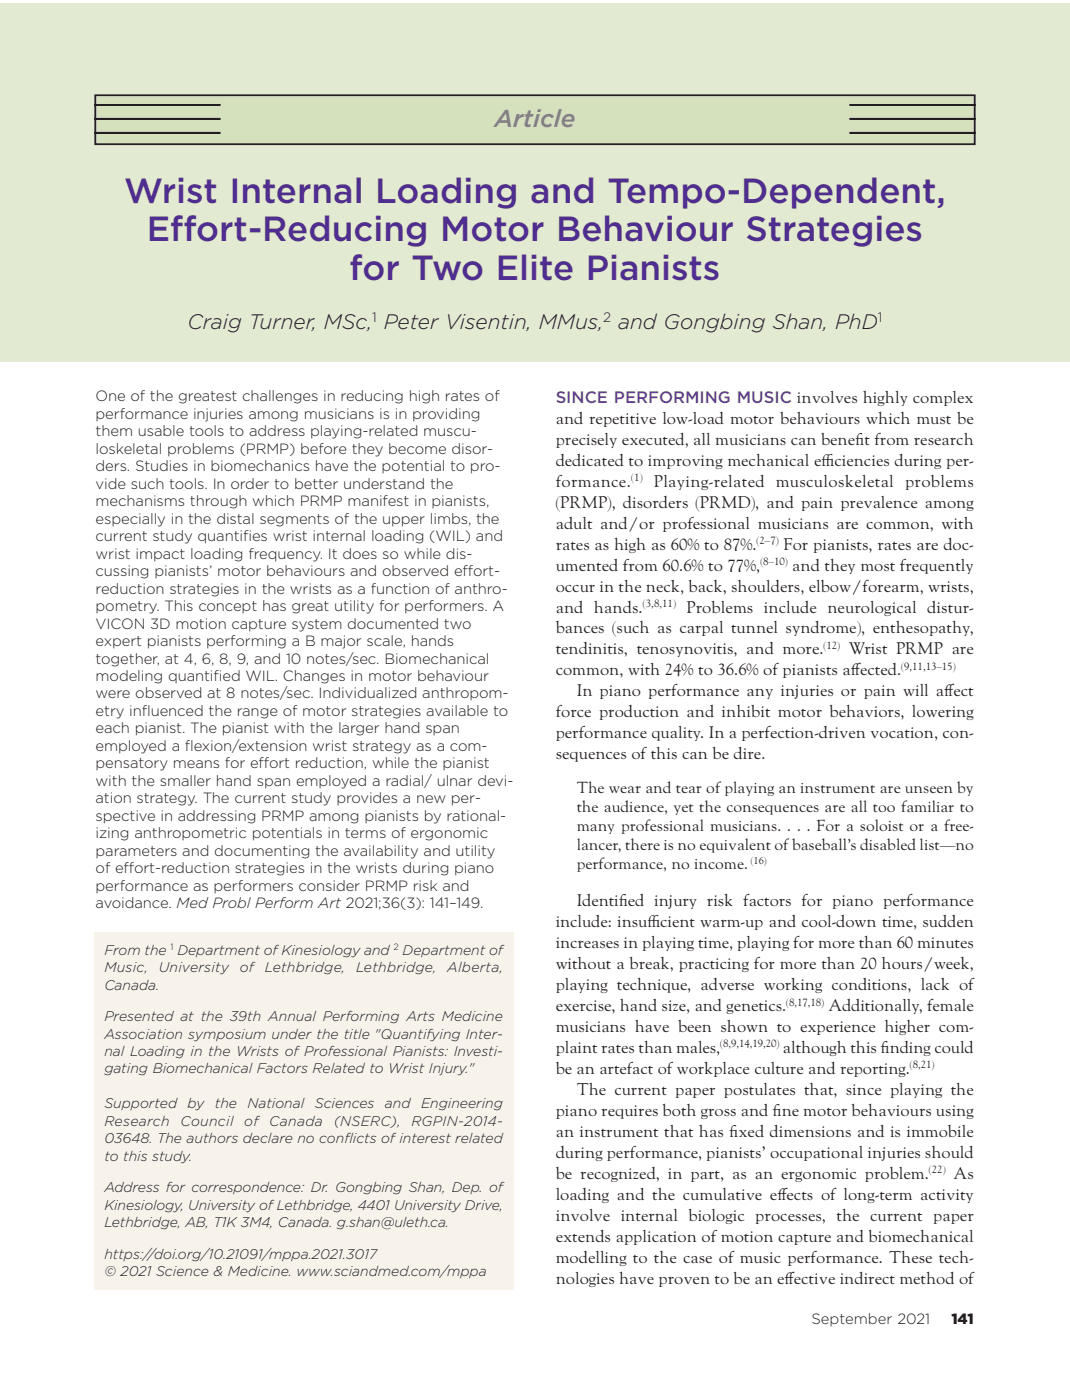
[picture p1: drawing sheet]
<svg xmlns="http://www.w3.org/2000/svg" width="216mm" height="283mm" viewBox="0 0 216 283" stroke-linecap="round" stroke-linejoin="round" font-family="sans-serif">
<defs><g id="words">
<g font-size="7.1" fill="#502e91">
<text x="25" y="40.9">Wrist Internal Loading and Tempo-Dependent,</text>
<text x="29.6" y="48.7">Effort-Reducing Motor Behaviour Strategies</text>
<text x="70.6" y="56.4">for Two Elite Pianists</text>
</g>
<text font-size="4.9" fill="#808285" x="99.8" y="25.6">Article</text>
<text font-size="4.2" fill="#231f20" x="37.8" y="66.3">Craig Turner, MSc, Peter Visentin, MMus, and Gongbing Shan, PhD</text>
<text font-size="3.4" fill="#793996" x="112.1" y="81.3">SINCE PERFORMING MUSIC involves highly complex</text>
<g font-size="3.4" fill="#231f20">
<text x="112.1" y="85.5">and repetitive low-load motor behaviours which must be</text>
<text x="112.1" y="89.8">precisely executed, all musicians can benef</text>
<text x="172.6" y="89.8">it from research</text>
<text x="112.1" y="94">dedicated to improving mechanical ef</text>
<text x="165.8" y="94">f</text>
<text x="165.8" y="94">iciencies during per-</text>
<text x="112.1" y="98.2">formance.</text>
<text x="131.9" y="98.2">Playing-related musculoskeletal problems</text>
<text x="112.1" y="102.5">(PRMP), disorders (PRMD), and pain prevalence among</text>
<text x="112.1" y="106.7">adult and/or professional musicians are common, with</text>
<text x="112.1" y="110.9">rates as high as 60% to 87%.</text>
<text x="158.1" y="110.9">For pianists, rates are doc-</text>
<text x="112.1" y="115.2">umented from 60.6% to 77%,</text>
<text x="112.1" y="119.4">occur in the neck, back, shoulders, elbow/forearm, wrists,</text>
<text x="159.9" y="115.2">and they most frequently</text>
<text x="112.1" y="123.6">and hands.</text>
<text x="138.5" y="123.6">Problems include neurological distur-</text>
<text x="112.1" y="127.9">bances (such as carpal tunnel syndrome), enthesopathy,</text>
<text x="112.1" y="132.1">tendinitis, tenosynovitis, and more.</text>
<text x="112.1" y="136.3">common, with 24% to 36.6% of pianists af</text>
<text x="171.3" y="132.1">Wrist PRMP are</text>
<text x="171.7" y="136.3">fected.</text>
<text x="116.4" y="140.6">In piano performance any injuries or pain will af</text>
<text x="190.5" y="140.6">fect</text>
<text x="112.1" y="144.8">force production and inhibit motor behaviors, lowering</text>
<text x="112.1" y="149">performance quality. In a perfection-driven vocation, con-</text>
<text x="112.1" y="153.3">sequences of this can be dire.</text>
<text x="116.4" y="182.9">Identif</text>
<text x="124.9" y="182.9">ied injury risk factors for piano performance</text>
<text x="112.1" y="187.1">include: insuf</text>
<text x="112.1" y="191.4">increases in playing time, playing for more than 60 minutes</text>
<text x="130.6" y="187.1">f</text>
<text x="130.6" y="187.1">icient warm-up and cool-down time, sudden</text>
<text x="112.1" y="195.6">without a break, practicing for more than 20 hours/week,</text>
<text x="112.1" y="199.8">playing technique, adverse working conditions, lack of</text>
<text x="112.1" y="204.1">exercise, hand size, and genetics.</text>
<text x="112.1" y="208.3">musicians have been shown to experience higher com-</text>
<text x="167.1" y="204.1">Additionally, female</text>
<text x="112.1" y="212.5">plaint rates than males,</text>
<text x="158" y="212.5">although this f</text>
<text x="177.7" y="212.5">inding could</text>
<text x="112.1" y="216.8">be an artefact of workplace culture and reporting.</text>
<text x="116.4" y="221">The current paper postulates that, since playing the</text>
<text x="112.1" y="225.2">piano requires both gross and f</text>
<text x="155.9" y="225.2">ine motor behaviours using</text>
<text x="112.1" y="229.5">an instrument that has f</text>
<text x="112.1" y="233.7">during performance, pianists’ occupational injuries should</text>
<text x="147.1" y="229.5">ixed dimensions and is immobile</text>
<text x="112.1" y="237.9">be recognized, in part, as an ergonomic problem.</text>
<text x="192.4" y="237.9">As</text>
<text x="112.1" y="242.2">loading and the cumulative ef</text>
<text x="156.9" y="242.2">fects of long-term activity</text>
<text x="112.1" y="246.4">involve internal biologic processes, the current paper</text>
<text x="112.1" y="250.6">extends application of motion capture and biomechanical</text>
<text x="112.1" y="254.9">modelling to the case of music performance. These tech-</text>
<text x="112.1" y="259.1">nologies have proven to be an ef</text>
<text x="158.3" y="259.1">fective indirect method of</text>
</g>
<g font-size="3.2" fill="#231f20">
<text x="116.4" y="160">The wear and tear of playing an instrument are unseen by</text>
<text x="116.4" y="163.8">the audience, yet the consequences are all too familiar to</text>
<text x="116.4" y="167.7">many professional musicians. . . . For a soloist or a free-</text>
<text x="116.4" y="171.6">lancer, there is no equivalent of baseball’s disabled list—no</text>
<text x="116.4" y="175.5">performance, no income.</text>
</g>
<g font-size="3" fill="#231f20">
<text x="19.3" y="81">One of the greatest challenges in reducing high rates of</text>
<text x="19.3" y="84.5">performance injuries among musicians is in providing</text>
<text x="19.3" y="88.1">them usable tools to address playing-related muscu-</text>
<text x="19.3" y="91.6">loskeletal problems (PRMP) before they become disor-</text>
<text x="19.3" y="95.1">ders. Studies in biomechanics have the potential to pro-</text>
<text x="19.3" y="98.7">vide such tools. In order to better understand the</text>
<text x="19.3" y="102.2">mechanisms through which PRMP manifest in pianists,</text>
<text x="19.3" y="105.7">especially in the distal segments of the upper limbs, the</text>
<text x="19.3" y="109.2">current study quantifies wrist internal loading (WIL) and</text>
<text x="19.3" y="112.8">wrist impact loading frequency. It does so while dis-</text>
<text x="19.3" y="116.3">cussing pianists’ motor behaviours and observed effort-</text>
<text x="19.3" y="119.8">reduction strategies in the wrists as a function of anthro-</text>
<text x="19.3" y="123.3">pometry. This concept has great utility for performers. A</text>
<text x="19.3" y="126.9">VICON 3D motion capture system documented two</text>
<text x="19.3" y="130.4">expert pianists performing a B major scale, hands</text>
<text x="19.3" y="133.9">together, at 4, 6, 8, 9, and 10 notes/sec. Biomechanical</text>
<text x="19.3" y="137.5">modeling quantified WIL. Changes in motor behaviour</text>
<text x="19.3" y="141">were observed at 8 notes/sec. Individualized anthropom-</text>
<text x="19.3" y="144.5">etry influenced the range of motor strategies available to</text>
<text x="19.3" y="148">each pianist. The pianist with the larger hand span</text>
<text x="19.3" y="151.6">employed a flexion/extension wrist strategy as a com-</text>
<text x="19.3" y="155.1">pensatory means for effort reduction, while the pianist</text>
<text x="19.3" y="158.6">with the smaller hand span employed a radial/ ulnar devi-</text>
<text x="19.3" y="162.2">ation strategy. The current study provides a new per-</text>
<text x="19.3" y="165.7">spective in addressing PRMP among pianists by rational-</text>
<text x="19.3" y="169.2">izing anthropometric potentials in terms of ergonomic</text>
<text x="19.3" y="172.7">parameters and documenting the availability and utility</text>
<text x="19.3" y="176.3">of effort-reduction strategies in the wrists during piano</text>
<text x="19.3" y="179.8">performance as performers consider PRMP risk and</text>
<text x="19.3" y="183.3">avoidance. Med Probl Perform Art 2021;36(3): 141–149.</text>
<text x="163.7" y="267.3">September 2021    141</text>
</g>
<g font-size="2.8" fill="#231f20">
<text x="75.1" y="64.9">1</text>
<text x="121.7" y="64.9">2</text>
<text x="177.1" y="64.9">1</text>
<text x="21.1" y="192.7">From the</text>
<text x="21.1" y="196.2">Music,</text>
<text x="32" y="196.2">University of Lethbridge,</text>
<text x="35.8" y="192.7">Department of Kinesiology and</text>
<text x="71.8" y="196.2">Lethbridge,</text>
<text x="81.2" y="192.7">Department of</text>
<text x="90.2" y="196.2">Alberta,</text>
<text x="21.1" y="199.7">Canada.</text>
<text x="21.1" y="206.1">Presented at the 39th Annual Performing Arts Medicine</text>
<text x="21.1" y="209.6">Association symposium under the title &quot;Quantifying Inter-</text>
<text x="21.1" y="213.1">nal Loading in the Wrists of Professional Pianists: Investi-</text>
<text x="21.1" y="216.7">gating Biomechanical Factors Related to Wrist Injury.&quot;</text>
<text x="21.1" y="223.7">Supported</text>
<text x="21.1" y="227.3">Research</text>
<text x="36.4" y="227.3">Council</text>
<text x="37.9" y="223.7">by the</text>
<text x="49.3" y="227.3">of Canada</text>
<text x="50" y="223.7">National</text>
<text x="63.5" y="223.7">Sciences</text>
<text x="67.4" y="227.3">(NSERC),</text>
<text x="77.7" y="223.7">and</text>
<text x="83" y="227.3">RGPIN-2014-</text>
<text x="85" y="223.7">Engineering</text>
<text x="21.1" y="230.8">03648. The authors declare no conflicts of interest related</text>
<text x="21.1" y="234.3">to this study.</text>
<text x="21.1" y="240.7">Address for correspondence: Dr. Gongbing Shan, Dep. of</text>
<text x="21.1" y="244.2">Kinesiology, University of Lethbridge, 4401 University Drive,</text>
<text x="21.1" y="247.7">Lethbridge, AB, T1K 3M4, Canada. g.shan@uleth.ca.</text>
<text x="21.1" y="254.1">https://doi.org/10.21091/mppa.2021.3017</text>
<text x="21.1" y="257.6">© 2021 Science &amp; Medicine. www.sciandmed.com/mppa</text>
</g>
<g font-size="2.2" fill="#231f20">
<text x="127.4" y="97.1">(1)</text>
<text x="152.7" y="109.8">(2–7)</text>
<text x="153.4" y="114.1">(8–10)</text>
<text x="129.7" y="122.5">(3,8,11)</text>
<text x="166.2" y="131">(12)</text>
<text x="181.8" y="135.2">(9,11,13–15)</text>
<text x="158.6" y="203">(8,17,18)</text>
<text x="145.3" y="211.4">(8,9,14,19,20)</text>
<text x="183.6" y="215.7">(8,21)</text>
<text x="187.4" y="236.8">(22)</text>
</g>
<text font-size="2.1" fill="#231f20" x="151.5" y="174.4">(16)</text>
<g font-size="1.8" fill="#231f20">
<text x="34.4" y="191.7">1</text>
<text x="79.4" y="191.7">2</text>
</g>
</g></defs>
<path d="M0 .7h215.9v72.3h-215.9z" fill="#e2ead1"/>
<path d="M19.2 19.2h177.5v9.9h-177.5z" fill="#d5e0bc"/>
<path d="M19.2 19.2h177.5v9.9h-177.5zM171.4 24h25.4" fill="none" stroke="#231f20" stroke-width=".35"/>
<path d="M112.2 264.6h84.6v4.2h-84.6z" fill="#fff"/>
<path d="M19 21.2h25.4M19 26.8h25.4M19 24h25.4M171.4 21.2h25.4M171.4 26.8h25.4" fill="none" stroke="#231f20" stroke-width=".35"/>
<path d="M19 201.5h84.7v58.8h-84.7z" fill="#f8f3ea"/>
<path d="M19 21.2h25.4M19 24h25.4M19 26.8h25.4M171.4 21.2h25.4M171.4 24h25.4M171.4 26.8h25.4" fill="none" stroke="#231f20" stroke-width=".35"/>
<path d="M18.9 78.3h177.9v182.1h-177.9z" fill="#fff"/>
<path d="M18.9 188.2h84.7v72.1h-84.7z" fill="#f8f3ea"/>
<use href="#words"/>
</svg>
